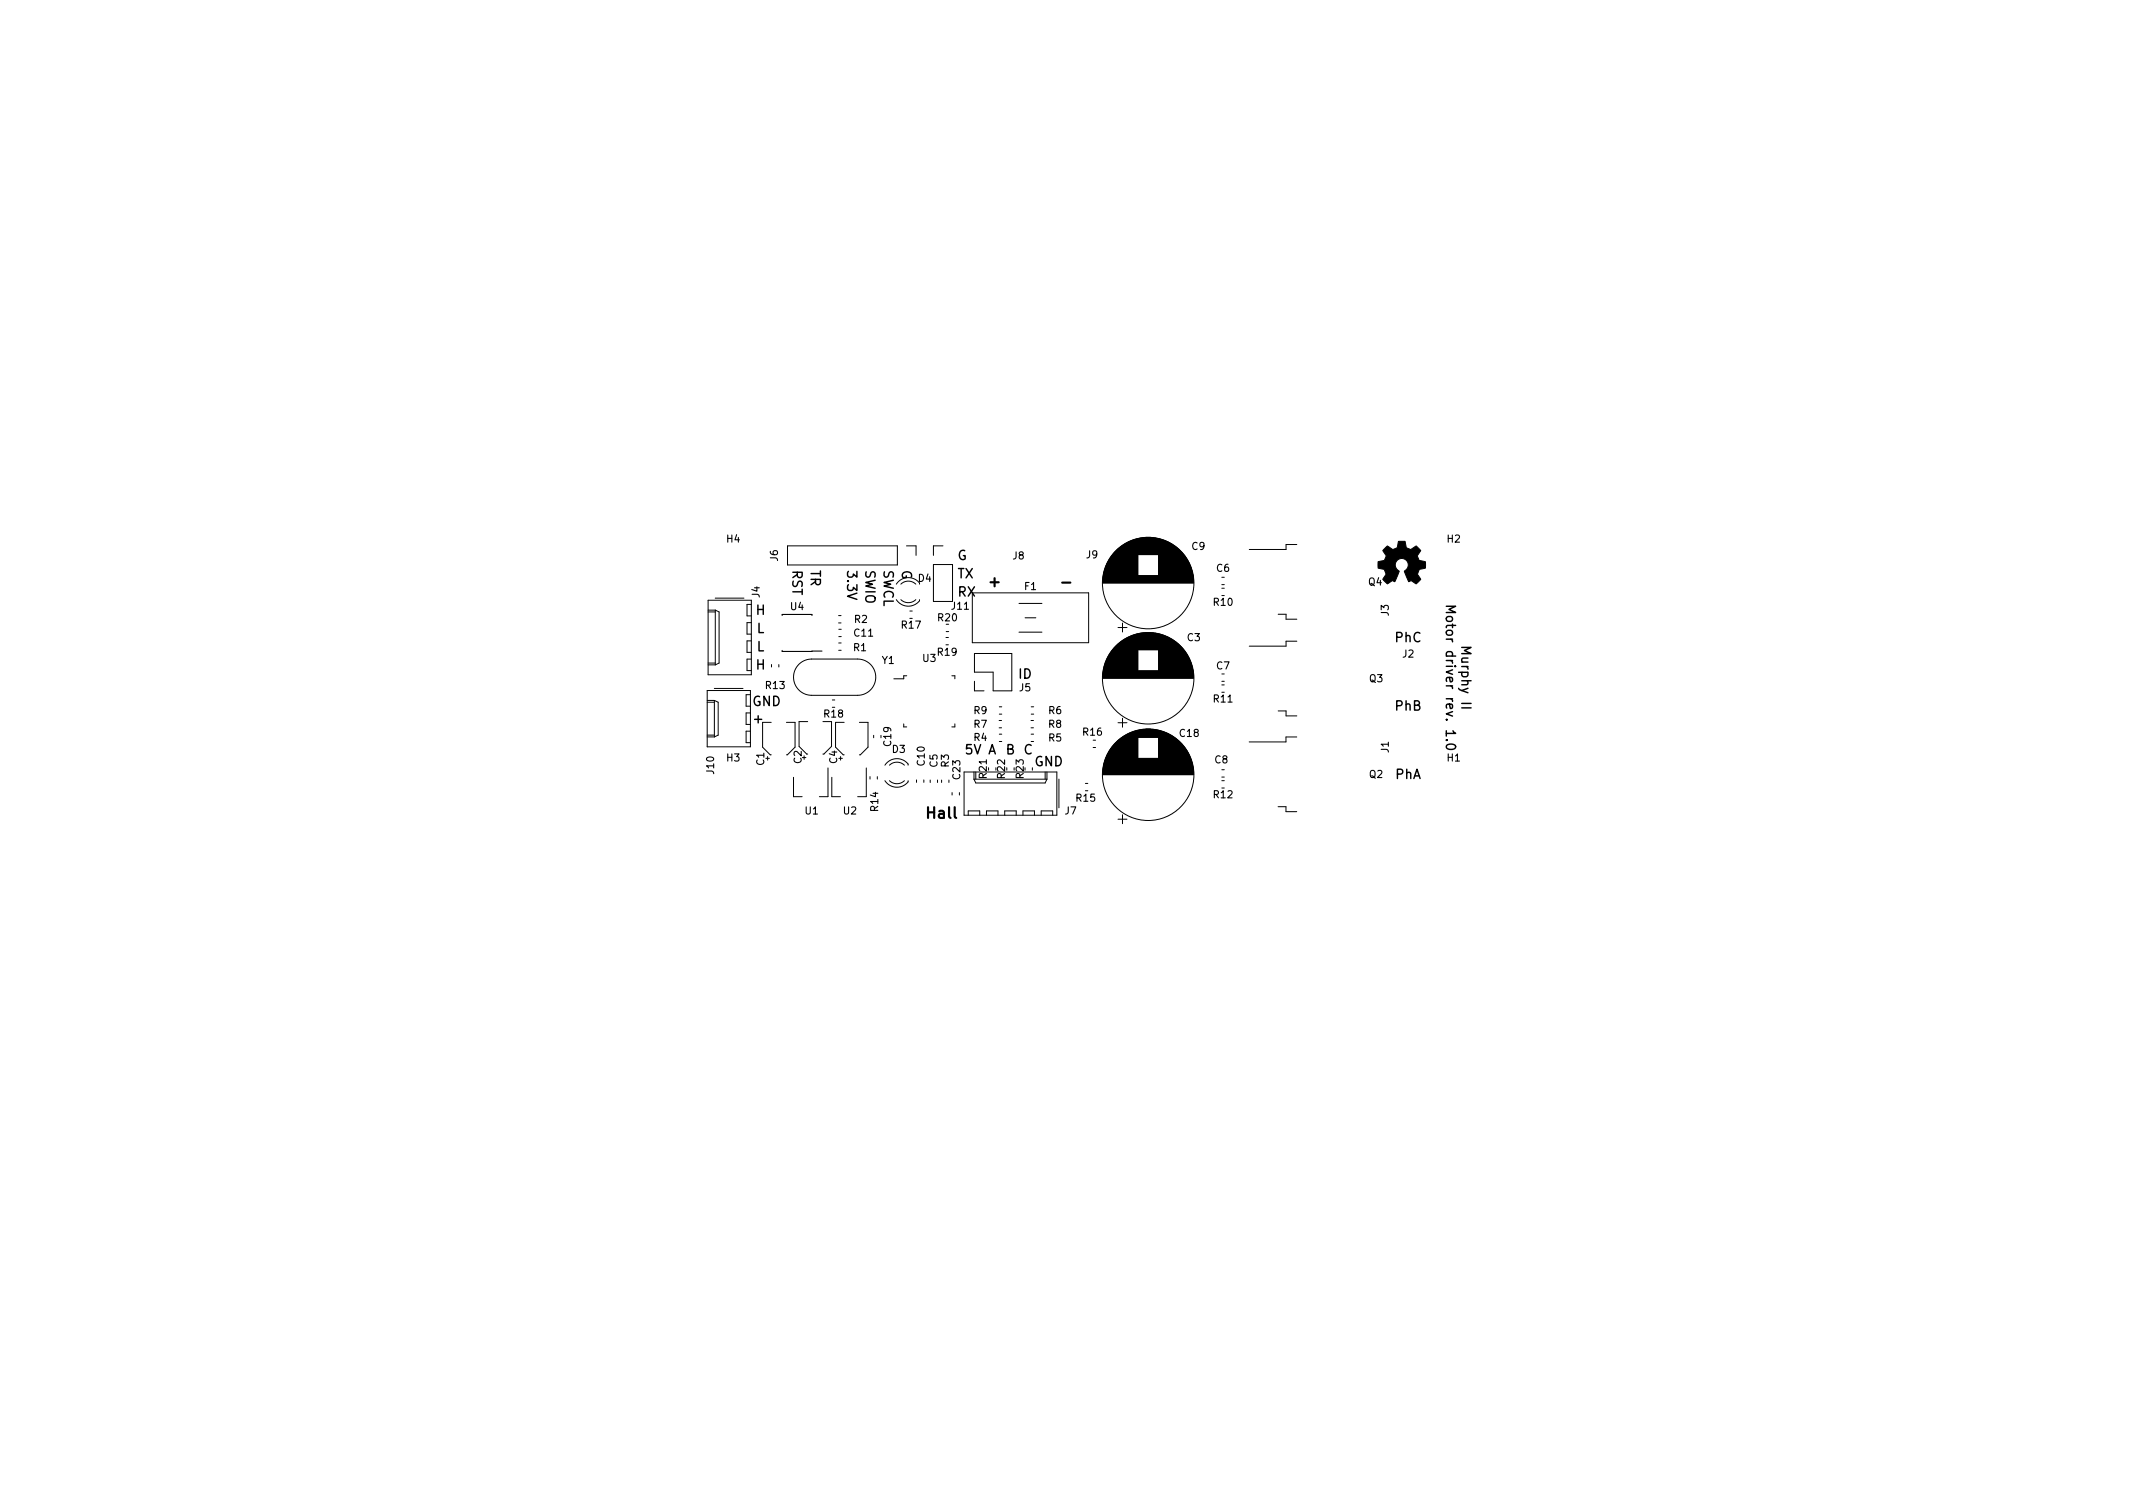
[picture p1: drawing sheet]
<svg xmlns="http://www.w3.org/2000/svg" width="297mm" height="210mm" viewBox="0 0 297 210" stroke-linecap="round" stroke-linejoin="round" font-family="sans-serif">
<defs><g id="words">
<g font-size="2.1">
<text x="137.9" y="81.7">+</text>
<text x="148.1" y="81.8">-</text>
<text x="129.2" y="114">Hall</text>
</g>
<g font-size="1.8">
<text x="133.2" y="78">G</text>
<text x="110.3" y="79.2" transform="rotate(90 110.3 79.2)">RST</text>
<text x="112.9" y="79.2" transform="rotate(90 112.9 79.2)">TR</text>
<text x="118" y="79.2" transform="rotate(90 118 79.2)">3.3V</text>
<text x="120.5" y="79.2" transform="rotate(90 120.5 79.2)">SWIO</text>
<text x="123" y="79.2" transform="rotate(90 123 79.2)">SWCL</text>
<text x="125.6" y="79.2" transform="rotate(90 125.6 79.2)">G</text>
<text x="133.2" y="83.1">RX</text>
<text x="133.2" y="80.5">TX</text>
<text x="105.3" y="85.6">H</text>
<text x="105.4" y="88.1">L</text>
<text x="194.3" y="89.4">PhC</text>
<text x="201.3" y="85.7" transform="rotate(90 201.3 85.7)">Motor driver rev. 1.0</text>
<text x="105.3" y="93.2">H</text>
<text x="105.4" y="90.7">L</text>
<text x="141.8" y="94.5">ID</text>
<text x="203.5" y="90.3" transform="rotate(90 203.5 90.3)">Murphy II</text>
<text x="104.6" y="98.3">GND</text>
<text x="104.6" y="100.7">+</text>
<text x="194.3" y="98.9">PhB</text>
<text x="134.4" y="105">5V A B C</text>
<text x="144" y="106.7">GND</text>
<text x="194.3" y="108.5">PhA</text>
</g>
<g font-size="1.4">
<text x="101.2" y="75.5">H4</text>
<text x="141.1" y="77.9">J8</text>
<text x="151.3" y="77.7">J9</text>
<text x="166" y="76.6">C9</text>
<text x="201.5" y="75.5">H2</text>
<text x="105.8" y="83.2" transform="rotate(-90 105.8 83.2)">J4</text>
<text x="108.3" y="78.1" transform="rotate(-90 108.3 78.1)">J6</text>
<text x="127.9" y="81">D4</text>
<text x="142.7" y="82.2">F1</text>
<text x="169.4" y="79.6">C6</text>
<text x="190.6" y="81.5">Q4</text>
<text x="110.1" y="84.9">U4</text>
<text x="119" y="88.6">C11</text>
<text x="119" y="86.7">R2</text>
<text x="125.6" y="87.5">R17</text>
<text x="130.7" y="86.5">R20</text>
<text x="132.6" y="84.9">J11</text>
<text x="165.4" y="89.3">C3</text>
<text x="169" y="84.3">R10</text>
<text x="193.4" y="85.7" transform="rotate(-90 193.4 85.7)">J3</text>
<text x="106.7" y="95.9">R13</text>
<text x="118.9" y="90.7">R1</text>
<text x="122.8" y="92.4">Y1</text>
<text x="128.5" y="92.2">U3</text>
<text x="130.6" y="91.3">R19</text>
<text x="169.4" y="93.2">C7</text>
<text x="190.7" y="95">Q3</text>
<text x="195.3" y="91.6">J2</text>
<text x="114.8" y="99.9">R18</text>
<text x="135.6" y="101.3">R7</text>
<text x="135.6" y="99.4">R9</text>
<text x="142" y="96.3">J5</text>
<text x="146" y="101.3">R8</text>
<text x="146" y="99.4">R6</text>
<text x="169" y="97.8">R11</text>
<text x="99.4" y="107.7" transform="rotate(-90 99.4 107.7)">J10</text>
<text x="101.2" y="106">H3</text>
<text x="106.4" y="106.5" transform="rotate(-90 106.4 106.5)">C1</text>
<text x="111.6" y="106.3" transform="rotate(-90 111.6 106.3)">C2</text>
<text x="116.6" y="106.3" transform="rotate(-90 116.6 106.3)">C4</text>
<text x="124.1" y="103.8" transform="rotate(-90 124.1 103.8)">C19</text>
<text x="124.3" y="104.8">D3</text>
<text x="128.8" y="106.6" transform="rotate(-90 128.8 106.6)">C10</text>
<text x="130.5" y="106.8" transform="rotate(-90 130.5 106.8)">C5</text>
<text x="132.1" y="106.8" transform="rotate(-90 132.1 106.8)">R3</text>
<text x="135.6" y="103.2">R4</text>
<text x="146" y="103.2">R5</text>
<text x="150.9" y="102.4">R16</text>
<text x="164.3" y="102.6">C18</text>
<text x="169.2" y="106.3">C8</text>
<text x="193.4" y="104.8" transform="rotate(-90 193.4 104.8)">J1</text>
<text x="201.5" y="106">H1</text>
<text x="112.1" y="113.4">U1</text>
<text x="117.5" y="113.4">U2</text>
<text x="122.3" y="112.9" transform="rotate(-90 122.3 112.9)">R14</text>
<text x="133.7" y="108.5" transform="rotate(-90 133.7 108.5)">C23</text>
<text x="137.4" y="108.3" transform="rotate(-90 137.4 108.3)">R21</text>
<text x="139.9" y="108.3" transform="rotate(-90 139.9 108.3)">R22</text>
<text x="142.5" y="108.3" transform="rotate(-90 142.5 108.3)">R23</text>
<text x="148.3" y="113.4">J7</text>
<text x="149.9" y="111.6">R15</text>
<text x="169" y="111.1">R12</text>
<text x="190.7" y="108.3">Q2</text>
</g>
</g></defs>
<path d="M201.4 84.4h1.3l-.9 .5 .9 .4h-1.3M201.5 103.8a.86 .86 0 0 1 1.2 .1v.1a.81 .81 0 0 1-1.3 0z" fill="none" stroke="#000" stroke-width=".2"/>
<g fill="none" stroke="#000" stroke-width=".14">
<path d="M109.7 76h15.3v2.7h-15.3zM126.2 76h1.4v1.3M130 78.6h2.6v5.1h-2.6zM131.3 76h-1.3v1.3M153.7 80h4.8M153.7 79.9h4.8M153.7 79.8h4.8M153.7 79.7h4.8M153.8 79.6h4.7M153.8 79.5h4.7M153.8 79.4h4.7M153.8 79.3h4.7"/>
<path d="M153.9 79.3h4.6M153.9 79.2h4.6M153.9 79.1h4.6M153.9 79h4.6M154 79h4.5M154 78.9h4.5M154 78.8h4.5M154 78.7h4.5M154.1 78.7h4.4M154.1 78.6h4.4M154.1 78.5h4.4M154.2 78.5h4.3"/>
<path d="M154.2 78.4h4.3M154.2 78.3h4.3M154.3 78.3h4.2M154.3 78.2h4.2M154.3 78.1h4.2M154.4 78.1h4.1M154.4 78h4.1M154.4 77.9h4.1M154.5 77.9h4M154.5 77.8h4M154.6 77.7h3.9M154.6 77.6h3.9"/>
<path d="M154.7 77.6h3.8M154.7 77.5h3.8M154.8 77.5h3.7M154.8 77.4h3.7M154.9 77.3h3.6M154.9 77.2h9.9M155 77.2h9.8M155 77.1h9.8M155 77.1h9.7M155.1 77.1h9.6M155.1 77h9.6M155.1 77h9.5"/>
<path d="M155.2 76.9h9.4M155.3 76.9h9.2M155.3 76.8h9.2M155.4 76.7h9M155.4 76.7h8.9M155.5 76.6h8.8M155.6 76.5h8.6M155.7 76.5h8.4M155.7 76.4h8.4M155.7 76.4h8.3M155.8 76.3h8.2M155.8 76.3h8.1"/>
<path d="M155.9 76.3h8M155.9 76.2h8M156 76.2h7.8M156 76.1h7.7M156.1 76.1h7.6M156.1 76.1h7.5M156.2 76h7.4M156.3 76h7.2M156.3 75.9h7.2M156.4 75.9h7M156.5 75.8h6.8M156.6 75.8h6.6"/>
<path d="M156.6 75.7h6.6M156.7 75.7h6.4M156.8 75.7h6.2M156.8 75.6h6.2M156.9 75.6h6M157 75.5h5.8M157 75.5h5.7M157.1 75.5h5.6M157.2 75.4h5.4M157.3 75.4h5.2M157.4 75.3h5M157.5 75.3h4.8"/>
<path d="M157.6 75.3h4.6M157.7 75.2h4.4M157.8 75.2h4.2M157.9 75.1h4M158 75.1h3.8M158.2 75.1h3.4M158.3 75h3.2M158.5 75h2.8M158.7 74.9h2.4M158.9 74.9h2M159.1 74.9h1.5M159.6 74.8h.6"/>
<path d="M161.3 78.7h4.4M161.3 80h4.8M161.3 79.9h4.8M161.3 79.8h4.8M161.3 79.7h4.8M161.3 79.7h4.7M161.3 79.6h4.7M161.3 79.5h4.7M161.3 79.4h4.7M161.3 79.3h4.7M161.3 79.3h4.6M161.3 79.2h4.6"/>
<path d="M161.3 79.1h4.6M161.3 79h4.5M161.3 78.9h4.5M161.3 78.8h4.5M161.3 78.6h4.4M161.3 78.5h4.4M161.3 78.5h4.3M161.3 78.4h4.3M161.3 78.3h4.3M161.3 78.3h4.2M161.3 78.2h4.2M161.3 78.1h4.2"/>
<path d="M161.3 78.1h4.1M161.3 78h4.1M161.3 77.9h4M161.3 77.8h4M161.3 77.8h3.9M161.3 77.7h3.9M161.3 77.6h3.8M161.3 77.5h3.8M161.3 77.5h3.7M161.3 77.4h3.7M161.3 77.3h3.6M180.6 75.8h-1.5v.7h-5.1"/>
<path d="M98.5 96.2h6v7.8h-6zM98.5 97.5h1M98.5 97.8h1M98.6 92.3h1M98.6 92.6h1M98.6 83.6h6v10.4h-6zM98.6 85h1M98.6 85.2h1M99.5 95.9h4M99.5 97.5v5.1M99.5 97.5l.5 .3v4.6l-.5 .2M99.6 83.3h4"/>
<path d="M99.6 85v7.6M99.6 85l.5 .2v7.1l-.5 .3M104.5 96.7h-.6v1.6h.6M104.5 99.3h-.6v1.6h.6M104.6 91.8h-.6v1.6h.6M104.6 86.7h-.6v1.6h.6M104.6 89.2h-.6v1.6h.6M104.6 84.2h-.6v1.6h.6M107.4 92.5v.4M108.5 92.5v.4M111.2 92.5a2.52 2.52 0 0 1 1.8-.7h6.4a2.53 2.53 0 0 1 2.6 2.5 2.53 2.53 0 0 1-2.6 2.5h-6.4a2.52 2.52 0 0 1-2.3-1.5 2.52 2.52 0 0 1 .5-2.8zM115.9 97.5h.3"/>
<path d="M116.8 86.7h.3M116.8 85.7h.3M116.8 89.5h.3M116.8 90.5h.3M116.8 87.6h.4M116.8 88.6h.4M124.8 83.5a1.99 1.99 0 0 0 3.3 .2v-.2M125.5 83.5a1.5 1.5 0 0 0 2 0M126.3 94.1h-.4v.4h-1.4M126.7 85.1h.3M127.5 81.3a1.5 1.5 0 0 0-2 0M128.1 81.2a1.99 1.99 0 0 0-3.3 .1"/>
<path d="M131.7 88.8h.4M131.7 89.8h.4M131.8 87.9h.3M132.6 94.1h.4v.4M135.4 82.6h16.2v6.9h-16.2zM135.7 91h5.2v5.2h-2.6v-2.6h-2.6zM135.7 94.9v1.3h1.3M139.2 99.4h.3M139.2 98.4h.3M141.9 88h3.2M141.9 84h3.2M142.8 86h1.5"/>
<path d="M143.6 99.4h.3M143.6 98.4h.3M153.6 94.4h12.6M153.6 81.2h12.6M153.6 81.1h12.6M153.6 94.3h12.6M153.6 81h12.6M153.6 94.2h12.6M153.6 80.9h12.6M153.6 94.1h12.6M153.6 80.8h12.6M153.6 94h12.6"/>
<path d="M153.6 80.7h12.6M153.6 93.9h12.6M153.6 80.6h12.6M153.6 93.8h12.6M153.6 80.5h12.6M153.6 93.7h12.6M153.6 80.4h12.6M153.6 93.6h12.6M153.6 80.3h12.6M153.6 93.5h12.6M153.6 80.2h12.6M153.6 93.4h12.5"/>
<path d="M153.6 80.2h12.5M153.6 80.1h12.5M153.7 93.4h4.8M153.7 80.1h4.8M153.7 93.3h4.8M153.7 93.2h4.8M153.7 93.1h4.8M153.7 93h4.8M153.7 92.9h4.8M153.8 92.9h4.7M153.8 92.8h4.7M153.8 92.7h4.7"/>
<path d="M153.8 92.6h4.7M153.9 92.5h4.6M153.9 92.4h4.6M153.9 92.3h4.6M154 92.2h4.5M154 92.1h4.5M154 92h4.5M154.1 92h4.4M154.1 91.9h4.4M154.1 91.8h4.4M154.2 91.8h4.3M154.2 91.7h4.3"/>
<path d="M154.2 91.6h4.3M154.3 91.6h4.2M154.3 91.5h4.2M154.3 91.4h4.2M154.4 91.4h4.1M154.4 91.3h4.1M154.4 91.2h4.1M154.5 91.2h4M154.5 91.1h4M154.5 91h4M154.6 91h3.9M154.6 90.9h3.9"/>
<path d="M154.7 90.8h3.8M154.8 90.7h3.7M154.8 90.6h3.7M154.9 90.6h3.6M154.9 90.5h3.6M154.9 90.5h9.9M155 90.4h9.8M155 90.4h9.7M155.1 90.3h9.6M155.1 90.2h9.5M155.2 90.2h9.4M155.3 90.1h9.2"/>
<path d="M155.3 90h9.2M155.4 90h9M155.4 89.9h8.9M155.5 89.9h8.8M155.5 89.8h8.8M155.6 89.8h8.6M155.7 89.7h8.4M155.7 87.4h1.2M155.7 89.6h8.3M155.8 89.6h8.2M155.8 89.6h8.1M155.9 89.5h8"/>
<path d="M156 89.4h7.8M156 89.4h7.7M156.1 89.4h7.6M156.1 89.3h7.5M156.2 89.3h7.4M156.3 89.2h7.2M156.3 86.8v1.2M156.4 89.2h7M156.4 89.1h7M156.5 89.1h6.8M156.6 89h6.6M156.7 89h6.4"/>
<path d="M156.8 88.9h6.2M156.9 88.8h6M157 88.8h5.8M157 88.8h5.7M157.1 88.7h5.6M157.2 88.7h5.4M157.3 88.6h5.2M157.4 88.6h5M157.5 88.6h4.8M157.6 88.5h4.6M157.7 88.5h4.4M157.8 88.4h4.2"/>
<path d="M157.9 88.4h4M158 88.4h3.8M158.2 88.3h3.4M158.3 88.3h3.2M158.5 88.2h2.8M158.7 88.2h2.4M158.9 88.2h2M159.1 88.1h1.5M159.6 88.1h.6M161.3 91.8h4.3M161.3 90.6h3.6M161.3 91h3.9"/>
<path d="M161.3 90.5h3.6M161.3 90.6h3.7M161.3 90.7h3.7M161.3 90.8h3.8M161.3 90.9h3.8M161.3 90.9h3.9M161.3 91.1h4M161.3 91.2h4M161.3 91.2h4.1M161.3 91.3h4.1M161.3 91.4h4.1M161.3 91.4h4.2"/>
<path d="M161.3 91.5h4.2M161.3 91.6h4.2M161.3 91.6h4.3M161.3 91.7h4.3M161.3 91.8h4.4M161.3 91.9h4.4M161.3 92h4.4M161.3 92h4.5M161.3 92.1h4.5M161.3 92.2h4.5M161.3 92.3h4.5M161.3 92.3h4.6"/>
<path d="M161.3 92.4h4.6M161.3 92.5h4.6M161.3 92.6h4.6M161.3 92.6h4.7M161.3 92.7h4.7M161.3 92.8h4.7M161.3 92.9h4.7M161.3 93h4.7M161.3 93h4.8M161.3 93.1h4.8M161.3 93.2h4.8M161.3 93.3h4.8"/>
<path d="M161.3 93.4h4.8M161.3 80.1h4.8M170.1 80.4h.4M170.1 81.4h.4M170.1 93.8h.4M170.1 94.9h.4M170.1 81.9h.4M170.1 95.4h.4M178 85.5h1.1v.7h1.5M178 99h1.1v.7h1.5M180.6 89.3h-1.5v.7h-5.1M98.5 102.6h1"/>
<path d="M98.5 102.4h1M104.5 101.8h-.6v1.6h.6M106.6 105.6h.5M107.4 100.6h-1.2v3.4l1.1 1.1h.1M109.5 100.6h1.2v3.4l-1 1.1h-.2M110.5 108.2v2.7h1.2M111.7 105.5h.5M112.5 100.5h-1.2v3.4l1 1.1h.2M114.6 100.5h1.2v3.4l-1.1 1.1h-.1M115.3 106.9v4h-1.2M115.8 108.2v2.7h1.2M116.8 105.6h.5"/>
<path d="M117.6 100.6h-1.2v3.4l1 1.1h.2M119.7 100.6h1.2v3.4l-1.1 1.1h-.1M120.6 106.9v4h-1.2M121.2 108.1v.4M121.7 102.4v.3M122.2 108.1v.4M123.2 108.7a1.99 1.99 0 0 0 3.3 .2v-.2M123.9 108.7a1.5 1.5 0 0 0 2 0M125.9 100.8v.4h.4M125.9 106.5a1.5 1.5 0 0 0-2 0M126.5 106.5a1.44 1.44 0 0 0-1.2-.8 1.99 1.99 0 0 0-2.1 .8M127.6 108.6v.3"/>
<path d="M128.7 108.6v.3M129.5 108.6v.4M130.6 108.6v.4M131.1 108.6v.4M132.1 108.6v.4M132.6 110.4v.3M133 100.8v.4h-.4M133.6 110.4v.3M134.3 107.5h12.9v6h-12.9zM134.8 113.5v-.6h1.6v.6M135.6 108.5h10.2M135.6 107.5v1"/>
<path d="M135.6 108.5l.3 .5h9.6l.3-.5M135.9 107.5v1M137.4 113.5v-.6h1.6v.6M139.1 101.3h.4M139.1 100.3h.4M139.2 102.2h.3M139.9 113.5v-.6h1.6v.6M142.5 113.5v-.6h1.6v.6M143.6 101.3h.3M143.6 100.3h.3M143.6 102.2h.3M145 113.5v-.6h1.6v.6"/>
<path d="M145.5 107.5v1M145.8 107.5v1M147.5 108.5v4M151.1 110.1h.4M151.1 109.1h.4M152.2 103.1h.4M152.2 104.1h.4M153.6 107.9h12.6M153.6 107.8h12.6M153.6 107.7h12.6M153.6 107.6h12.6M153.6 107.5h12.6"/>
<path d="M153.6 107.4h12.6M153.6 107.3h12.6M153.6 107.2h12.6M153.6 107.1h12.6M153.6 107h12.6M153.6 106.9h12.6M153.6 106.9h12.5M153.6 106.8h12.5M153.7 106.8h12.4M153.7 106.7h12.4M153.7 106.6h12.4M153.7 106.5h12.4"/>
<path d="M153.7 106.4h12.4M153.7 106.4h12.3M153.8 106.3h12.2M153.8 106.2h12.2M153.8 106.1h12.2M153.8 106h12.2M153.8 106h12.1M153.9 106h12M153.9 105.9h12M153.9 105.8h12M153.9 105.7h11.9M154 105.7h11.8"/>
<path d="M154 105.6h11.8M154 105.6h4.5M154 105.5h4.5M154 105.4h4.5M154.1 105.4h4.4M154.1 105.3h4.4M154.1 105.2h4.4M154.2 105.2h4.3M154.2 105.1h4.3M154.2 105h4.3M154.3 105h4.2M154.3 104.9h4.2"/>
<path d="M154.3 104.8h4.2M154.4 104.8h4.1M154.4 104.7h4.1M154.4 104.6h4.1M154.5 104.6h4M154.5 104.5h4M154.6 104.4h3.9M154.6 104.3h3.9M154.7 104.3h3.8M154.7 104.2h3.8M154.8 104.2h3.7M154.8 104.1h3.7"/>
<path d="M154.9 104h3.6M154.9 103.9h3.6M155 103.9h3.5M155 103.8h3.5M155.1 103.8h3.4M155.1 103.7h3.4M155.2 103.6h3.3M155.3 103.6h3.2M155.3 103.5h3.2M155.4 103.4h3.1M155.5 103.3h3M155.6 103.2h2.9"/>
<path d="M155.7 103.2h2.8M155.7 114.1h1.2M155.7 100.6h1.2M155.7 103.1h2.8M155.8 103h2.7M155.9 103h2.6M155.9 102.9h2.6M156 102.9h2.5M156 102.8h2.5M156.1 102.8h2.4M156.2 102.7h2.3M156.3 102.7h7.2"/>
<path d="M156.3 102.6h7.2M156.3 100v1.3M156.3 113.4v1.3M156.4 102.6h7M156.5 102.5h6.8M156.6 102.5h6.6M156.6 102.4h6.6M156.7 102.4h6.4M156.8 102.4h6.2M156.8 102.3h6.2M156.9 102.3h6M157 102.2h5.8"/>
<path d="M157 102.2h5.7M157.1 102.2h5.6M157.2 102.1h5.4M157.3 102.1h5.2M157.4 102h5M157.5 102h4.8M157.6 102h4.6M157.7 101.9h4.4M157.8 101.9h4.2M157.9 101.8h4M158 101.8h3.8M158.2 101.8h3.4"/>
<path d="M158.3 101.7h3.2M158.5 101.7h2.8M158.7 101.6h2.4M158.9 101.6h2M159.1 101.6h1.5M159.6 101.5h.6M161.3 105.1h4.3M161.3 105h4.2M161.3 105.5h4.5M161.3 105.6h4.5M161.3 105.4h4.4M161.3 105.3h4.4"/>
<path d="M161.3 105.2h4.4M161.3 105.2h4.3M161.3 105h4.3M161.3 104.9h4.2M161.3 104.8h4.2M161.3 104.8h4.1M161.3 104.7h4.1M161.3 104.6h4M161.3 104.5h4M161.3 104.5h3.9M161.3 104.4h3.9M161.3 104.3h3.8"/>
<path d="M161.3 104.2h3.8M161.3 104.2h3.7M161.3 104.1h3.7M161.3 104h3.6M161.3 103.9h3.5M161.3 103.8h3.5M161.3 103.8h3.4M161.3 103.7h3.4M161.3 103.7h3.3M161.3 103.6h3.3M161.3 103.6h3.2M161.3 103.5h3.2"/>
<path d="M161.3 103.4h3.1M161.3 103.4h3M161.3 103.3h3M161.3 103.2h2.9M161.3 103.2h2.8M161.3 103.1h2.8M161.3 103.1h2.7M161.3 103h2.7M161.3 103h2.6M161.3 102.9h2.6M161.3 102.9h2.5M161.3 102.8h2.4"/>
<path d="M161.3 102.8h2.3M161.3 102.7h2.3M170.1 107.2h.4M170.1 108.2h.4M170.1 108.7h.4M178 112.3h1.1v.7h1.5M180.6 102.6h-1.5v.7h-5.1"/>
<circle cx="159.9" cy="81.2" r="6.4"/>
<circle cx="159.9" cy="94.4" r="6.4"/>
<circle cx="159.9" cy="107.9" r="6.4"/>
</g>
<path d="M108.9 85.7v-.1h4.2v.1M108.9 90.6v.1h5.6" fill="none" stroke="#000" stroke-width=".15"/>
<path d="M193 76.2a.2 .2 0 0 1 .2-.2 .2 .2 0 0 1 .2 .2l.6 .3 .6-.2 .1-.9h1l.1 .9 .7 .2 .5-.4a.19 .19 0 0 1 .2-.1 .19 .19 0 0 1 .2 .2l.2 .2a.29 .29 0 0 1 .3 .3 .29 .29 0 0 1-.3 .3l-.1 .1a.68 .68 0 0 0 .2 .9l.5 .1a.29 .29 0 0 1 .3 .1 .29 .29 0 0 1 0 .4v.1a.29 .29 0 0 1-.2 .5h-.1a.61 .61 0 0 0-.8 .6v.2l.2 .3a.28 .28 0 0 1 .1 .5l-.3 .4a.22 .22 0 0 1-.3 .1 .22 .22 0 0 1-.2-.2h-.1a.51 .51 0 0 0-.6-.1l-.6-1.4a1.08 1.08 0 0 0 .1-1.7 .93 .93 0 0 0-1.3 .4 .93 .93 0 0 0 .5 1.3l-.7 1.4a.57 .57 0 0 0-.8 .2 .27 .27 0 0 1-.3 .1 .27 .27 0 0 1-.2-.2v-.1a.32 .32 0 0 1-.3-.4l.1-.2a.75 .75 0 0 0 .2-.9 .75 .75 0 0 0-.9-.4 .24 .24 0 0 1-.1-.4v-.1a.29 .29 0 0 1 .2-.4l.4-.1a.69 .69 0 0 0 .5-.7l-.3-.6a.19 .19 0 0 1-.1-.2 .19 .19 0 0 1 .1-.1z" fill="#000" stroke="#000" stroke-width=".14"/>
<use href="#words"/>
</svg>
